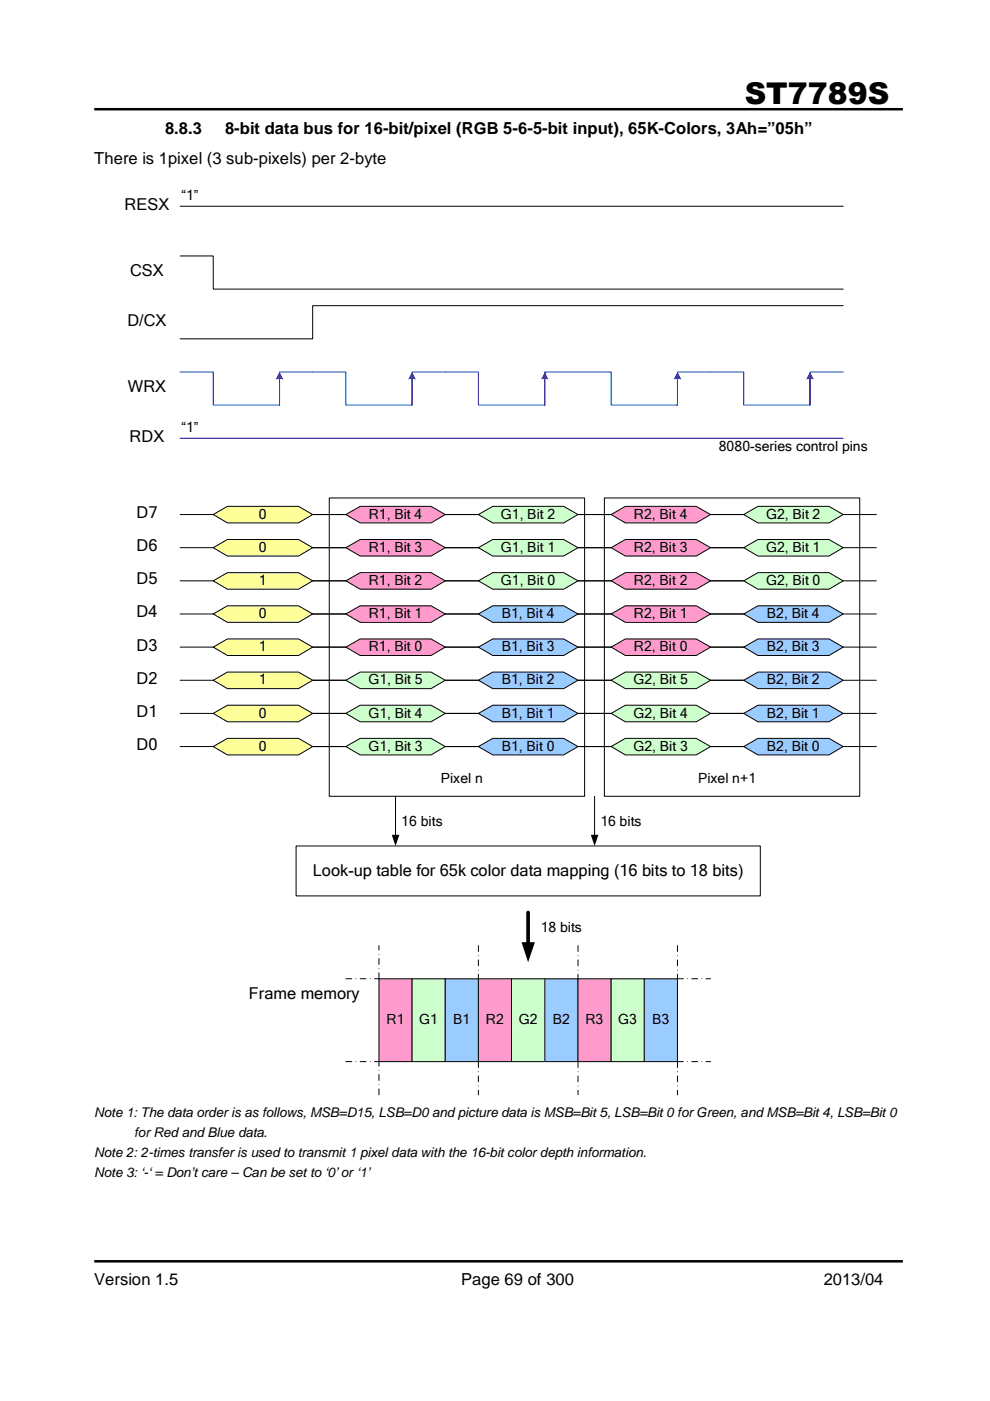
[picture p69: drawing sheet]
<svg xmlns="http://www.w3.org/2000/svg" width="210mm" height="297mm" viewBox="0 0 210 297" stroke-linecap="round" stroke-linejoin="round" font-family="sans-serif">
<defs><g id="words">
<text font-size="6.3" x="157.9" y="22">ST7789S</text>
<g font-size="3.5">
<text x="35" y="28.4">8.8.3</text>
<text x="47.7" y="28.4">8-bit data bus for 16-bit/pixel (RGB 5-6-5-bit input), 65K-Colors, 3Ah=”05h”</text>
<text x="20" y="34.8">There is 1pixel (3 sub-pixels) per 2-byte</text>
<text x="26.4" y="44.5">RESX</text>
<text x="27.6" y="58.5">CSX</text>
<text x="27" y="69">D/CX</text>
<text x="27.1" y="83.1">WRX</text>
<text x="27.5" y="93.6">RDX</text>
<text x="28.9" y="109.8">D7</text>
<text x="28.9" y="116.8">D6</text>
<text x="28.9" y="123.9">D5</text>
<text x="28.9" y="130.9">D4</text>
<text x="28.9" y="137.9">D3</text>
<text x="28.9" y="144.9">D2</text>
<text x="28.9" y="152">D1</text>
<text x="28.9" y="159">D0</text>
<text x="66.3" y="185.7">Look-up table for 65k color data mapping (16 bits to 18 bits)</text>
<text x="52.8" y="211.8">Frame memory</text>
<text x="20" y="272.5">Version 1.5</text>
<text x="97.8" y="272.5">Page 69 of 300</text>
<text x="174.7" y="272.5">2013/04</text>
</g>
<g font-size="3">
<text x="38.5" y="42.5">“1”</text>
<text x="38.5" y="91.7">“1”</text>
<text x="152.4" y="95.5">8080-series control pins</text>
<text x="54.9" y="110">0</text>
<text x="78.2" y="110">R1, Bit 4</text>
<text x="106.2" y="110">G1, Bit 2</text>
<text x="134.4" y="110">R2, Bit 4</text>
<text x="162.4" y="110">G2, Bit 2</text>
<text x="54.9" y="117">0</text>
<text x="78.2" y="117">R1, Bit 3</text>
<text x="106.2" y="117">G1, Bit 1</text>
<text x="134.4" y="117">R2, Bit 3</text>
<text x="162.4" y="117">G2, Bit 1</text>
<text x="54.9" y="124">1</text>
<text x="78.2" y="124">R1, Bit 2</text>
<text x="106.2" y="124">G1, Bit 0</text>
<text x="134.4" y="124">R2, Bit 2</text>
<text x="162.4" y="124">G2, Bit 0</text>
<text x="54.9" y="131.1">0</text>
<text x="78.2" y="131.1">R1, Bit 1</text>
<text x="106.4" y="131.1">B1, Bit 4</text>
<text x="134.4" y="131.1">R2, Bit 1</text>
<text x="162.6" y="131.1">B2, Bit 4</text>
<text x="54.9" y="138.1">1</text>
<text x="78.2" y="138.1">R1, Bit 0</text>
<text x="106.4" y="138.1">B1, Bit 3</text>
<text x="134.4" y="138.1">R2, Bit 0</text>
<text x="162.6" y="138.1">B2, Bit 3</text>
<text x="54.9" y="145.1">1</text>
<text x="78.1" y="145.1">G1, Bit 5</text>
<text x="106.4" y="145.1">B1, Bit 2</text>
<text x="134.3" y="145.1">G2, Bit 5</text>
<text x="162.6" y="145.1">B2, Bit 2</text>
<text x="54.9" y="152.1">0</text>
<text x="78.1" y="152.1">G1, Bit 4</text>
<text x="106.4" y="152.1">B1, Bit 1</text>
<text x="134.3" y="152.1">G2, Bit 4</text>
<text x="162.6" y="152.1">B2, Bit 1</text>
<text x="54.9" y="159.2">0</text>
<text x="78.1" y="159.2">G1, Bit 3</text>
<text x="106.4" y="159.2">B1, Bit 0</text>
<text x="134.3" y="159.2">G2, Bit 3</text>
<text x="162.6" y="159.2">B2, Bit 0</text>
<text x="93.5" y="166.1">Pixel n</text>
<text x="148" y="166.1">Pixel n+1</text>
<text x="85.1" y="175.2">16 bits</text>
<text x="127.3" y="175.2">16 bits</text>
<text x="114.6" y="197.7">18 bits</text>
<text x="82" y="217.2">R1</text>
<text x="88.9" y="217.2">G1</text>
<text x="96.1" y="217.2">B1</text>
<text x="103" y="217.2">R2</text>
<text x="110" y="217.2">G2</text>
<text x="117.2" y="217.2">B2</text>
<text x="124.1" y="217.2">R3</text>
<text x="131.1" y="217.2">G3</text>
<text x="138.3" y="217.2">B3</text>
</g>
<g font-size="2.8">
<text x="20" y="236.9">Note 1: The data order is as follows, MSB=D15, LSB=D0 and picture data is MSB=Bit 5, LSB=Bit 0 for Green, and MSB=Bit 4, LSB=Bit 0</text>
<text x="20" y="245.4">Note 2: 2-times transfer is used to transmit 1 pixel data with the 16-bit color depth information.</text>
<text x="28.4" y="241.1">for Red and Blue data.</text>
<text x="20" y="249.6">Note 3: ‘-‘ = Don’t care – Can be set to ‘0’ or ‘1’</text>
</g>
</g></defs>
<path d="M20 23.2h171.4M20 267.4h171.4" fill="none" stroke="#010101" stroke-width=".53"/>
<path d="M128.1 105.6h54.2v63.2h-54.2z" fill-rule="evenodd" fill="#fff"/>
<path d="M128.1 105.6h54.2v63.2h-54.2z" fill="none" stroke="#010101" stroke-width=".21"/>
<path d="M69.8 105.6h54.2v63.2h-54.2z" fill-rule="evenodd" fill="#fff"/>
<path d="M69.8 105.6h54.2v63.2h-54.2z" fill="none" stroke="#010101" stroke-width=".21"/>
<path d="M73.3 109.1l3.1-1.7h15l3 1.7-3 1.8h-15z" fill-rule="evenodd" fill="#ff9acc"/>
<path d="M66.3 109.1h7M73.3 109.1l3.1-1.7h15l3 1.7-3 1.8h-15zM94.4 109.1h7" fill="none" stroke="#010101" stroke-width=".21"/>
<path d="M101.4 109.1l3.1-1.7h15l3.1 1.7-3.1 1.8h-15z" fill-rule="evenodd" fill="#cfc"/>
<path d="M94.4 109.1h7M101.4 109.1l3.1-1.7h15l3.1 1.7-3.1 1.8h-15zM122.6 109.1h7" fill="none" stroke="#010101" stroke-width=".21"/>
<path d="M45.2 109.1l3-1.7h15.1l3 1.7-3 1.8h-15.1z" fill-rule="evenodd" fill="#ffff9a"/>
<path d="M38.2 109.1h7M45.2 109.1l3-1.7h15.1l3 1.7-3 1.8h-15.1zM66.3 109.1h7" fill="none" stroke="#010101" stroke-width=".21"/>
<path d="M38.2 78.9h7v7h14.1v-7h7M38.2 92.9h140.6M59.3 80.1v5.8" fill="none" stroke="#0101ff" stroke-width=".21"/>
<path d="M59.3 78.9l.8 1.6a1.79 1.79 0 0 0-1.6 0z" fill-rule="evenodd" fill="#0101ff"/>
<path d="M150.7 78.9h7v7h14v-7h7.1M171.7 80.1v5.8" fill="none" stroke="#0101ff" stroke-width=".21"/>
<path d="M171.7 78.9l.9 1.6a1.79 1.79 0 0 0-1.7 0z" fill-rule="evenodd" fill="#0101ff"/>
<path d="M122.6 78.9h7v7h14v-7h7.1M143.6 80.1v5.8" fill="none" stroke="#0101ff" stroke-width=".21"/>
<path d="M143.6 78.9l.8 1.6a1.79 1.79 0 0 0-1.6 0z" fill-rule="evenodd" fill="#0101ff"/>
<path d="M94.4 78.9h7v7h14.1v-7h7.1M115.5 80.1v5.8" fill="none" stroke="#0101ff" stroke-width=".21"/>
<path d="M115.5 78.9l.8 1.6a1.71 1.71 0 0 0-1.6 0z" fill-rule="evenodd" fill="#0101ff"/>
<path d="M66.3 78.9h7v7h14.1v-7h7M87.4 80.1v5.8" fill="none" stroke="#0101ff" stroke-width=".21"/>
<path d="M87.4 78.9l.8 1.6a1.79 1.79 0 0 0-1.6 0z" fill-rule="evenodd" fill="#0101ff"/>
<path d="M38.2 54.3h7v7h133.6M38.2 43.7h140.6M178.8 64.8h-112.5v7h-28.1" fill="none" stroke="#010101" stroke-width=".21"/>
<path d="M73.3 116.1l3.1-1.7h15l3 1.7-3 1.8h-15z" fill-rule="evenodd" fill="#ff9acc"/>
<path d="M66.3 116.1h7M73.3 116.1l3.1-1.7h15l3 1.7-3 1.8h-15zM94.4 116.1h7" fill="none" stroke="#010101" stroke-width=".21"/>
<path d="M101.4 116.1l3.1-1.7h15l3.1 1.7-3.1 1.8h-15z" fill-rule="evenodd" fill="#cfc"/>
<path d="M94.4 116.1h7M101.4 116.1l3.1-1.7h15l3.1 1.7-3.1 1.8h-15zM122.6 116.1h7" fill="none" stroke="#010101" stroke-width=".21"/>
<path d="M45.2 116.1l3-1.7h15.1l3 1.7-3 1.8h-15.1z" fill-rule="evenodd" fill="#ffff9a"/>
<path d="M38.2 116.1h7M45.2 116.1l3-1.7h15.1l3 1.7-3 1.8h-15.1zM66.3 116.1h7" fill="none" stroke="#010101" stroke-width=".21"/>
<path d="M73.3 123.1l3.1-1.7h15l3 1.7-3 1.8h-15z" fill-rule="evenodd" fill="#ff9acc"/>
<path d="M66.3 123.1h7M73.3 123.1l3.1-1.7h15l3 1.7-3 1.8h-15zM94.4 123.1h7" fill="none" stroke="#010101" stroke-width=".21"/>
<path d="M101.4 123.1l3.1-1.7h15l3.1 1.7-3.1 1.8h-15z" fill-rule="evenodd" fill="#cfc"/>
<path d="M94.4 123.1h7M101.4 123.1l3.1-1.7h15l3.1 1.7-3.1 1.8h-15zM122.6 123.1h7" fill="none" stroke="#010101" stroke-width=".21"/>
<path d="M45.2 123.1l3-1.7h15.1l3 1.7-3 1.8h-15.1z" fill-rule="evenodd" fill="#ffff9a"/>
<path d="M38.2 123.1h7M45.2 123.1l3-1.7h15.1l3 1.7-3 1.8h-15.1zM66.3 123.1h7" fill="none" stroke="#010101" stroke-width=".21"/>
<path d="M73.3 130.2l3.1-1.8h15l3 1.8-3 1.8h-15z" fill-rule="evenodd" fill="#ff9acc"/>
<path d="M66.3 130.2h7M73.3 130.2l3.1-1.8h15l3 1.8-3 1.8h-15zM94.4 130.2h7" fill="none" stroke="#010101" stroke-width=".21"/>
<path d="M101.4 130.2l3.1-1.8h15l3.1 1.8-3.1 1.8h-15z" fill-rule="evenodd" fill="#9accff"/>
<path d="M94.4 130.2h7M101.4 130.2l3.1-1.8h15l3.1 1.8-3.1 1.8h-15zM122.6 130.2h7" fill="none" stroke="#010101" stroke-width=".21"/>
<path d="M45.2 130.2l3-1.8h15.1l3 1.8-3 1.8h-15.1z" fill-rule="evenodd" fill="#ffff9a"/>
<path d="M38.2 130.2h7M45.2 130.2l3-1.8h15.1l3 1.8-3 1.8h-15.1zM66.3 130.2h7" fill="none" stroke="#010101" stroke-width=".21"/>
<path d="M73.3 137.2l3.1-1.7h15l3 1.7-3 1.8h-15z" fill-rule="evenodd" fill="#ff9acc"/>
<path d="M66.3 137.2h7M73.3 137.2l3.1-1.7h15l3 1.7-3 1.8h-15zM94.4 137.2h7" fill="none" stroke="#010101" stroke-width=".21"/>
<path d="M101.4 137.2l3.1-1.7h15l3.1 1.7-3.1 1.8h-15z" fill-rule="evenodd" fill="#9accff"/>
<path d="M94.4 137.2h7M101.4 137.2l3.1-1.7h15l3.1 1.7-3.1 1.8h-15zM122.6 137.2h7" fill="none" stroke="#010101" stroke-width=".21"/>
<path d="M45.2 137.2l3-1.7h15.1l3 1.7-3 1.8h-15.1z" fill-rule="evenodd" fill="#ffff9a"/>
<path d="M38.2 137.2h7M45.2 137.2l3-1.7h15.1l3 1.7-3 1.8h-15.1zM66.3 137.2h7" fill="none" stroke="#010101" stroke-width=".21"/>
<path d="M73.3 144.2l3.1-1.7h15l3 1.7-3 1.8h-15z" fill-rule="evenodd" fill="#cfc"/>
<path d="M66.3 144.2h7M73.3 144.2l3.1-1.7h15l3 1.7-3 1.8h-15zM94.4 144.2h7" fill="none" stroke="#010101" stroke-width=".21"/>
<path d="M101.4 144.2l3.1-1.7h15l3.1 1.7-3.1 1.8h-15z" fill-rule="evenodd" fill="#9accff"/>
<path d="M94.4 144.2h7M101.4 144.2l3.1-1.7h15l3.1 1.7-3.1 1.8h-15zM122.6 144.2h7" fill="none" stroke="#010101" stroke-width=".21"/>
<path d="M45.2 144.2l3-1.7h15.1l3 1.7-3 1.8h-15.1z" fill-rule="evenodd" fill="#ffff9a"/>
<path d="M38.2 144.2h7M45.2 144.2l3-1.7h15.1l3 1.7-3 1.8h-15.1zM66.3 144.2h7" fill="none" stroke="#010101" stroke-width=".21"/>
<path d="M73.3 151.3l3.1-1.8h15l3 1.8-3 1.7h-15z" fill-rule="evenodd" fill="#cfc"/>
<path d="M66.3 151.3h7M73.3 151.3l3.1-1.8h15l3 1.8-3 1.7h-15zM94.4 151.3h7" fill="none" stroke="#010101" stroke-width=".21"/>
<path d="M101.4 151.3l3.1-1.8h15l3.1 1.8-3.1 1.7h-15z" fill-rule="evenodd" fill="#9accff"/>
<path d="M94.4 151.3h7M101.4 151.3l3.1-1.8h15l3.1 1.8-3.1 1.7h-15zM122.6 151.3h7" fill="none" stroke="#010101" stroke-width=".21"/>
<path d="M45.2 151.3l3-1.8h15.1l3 1.8-3 1.7h-15.1z" fill-rule="evenodd" fill="#ffff9a"/>
<path d="M38.2 151.3h7M45.2 151.3l3-1.8h15.1l3 1.8-3 1.7h-15.1zM66.3 151.3h7" fill="none" stroke="#010101" stroke-width=".21"/>
<path d="M73.3 158.3l3.1-1.8h15l3 1.8-3 1.8h-15z" fill-rule="evenodd" fill="#cfc"/>
<path d="M66.3 158.3h7M73.3 158.3l3.1-1.8h15l3 1.8-3 1.8h-15zM94.4 158.3h7" fill="none" stroke="#010101" stroke-width=".21"/>
<path d="M101.4 158.3l3.1-1.8h15l3.1 1.8-3.1 1.8h-15z" fill-rule="evenodd" fill="#9accff"/>
<path d="M94.4 158.3h7M101.4 158.3l3.1-1.8h15l3.1 1.8-3.1 1.8h-15zM122.6 158.3h7" fill="none" stroke="#010101" stroke-width=".21"/>
<path d="M45.2 158.3l3-1.8h15.1l3 1.8-3 1.8h-15.1z" fill-rule="evenodd" fill="#ffff9a"/>
<path d="M38.2 158.3h7M45.2 158.3l3-1.8h15.1l3 1.8-3 1.8h-15.1zM66.3 158.3h7M62.8 179.4h98.4v10.5h-98.4zM83.9 168.8v8.4" fill="none" stroke="#010101" stroke-width=".21"/>
<path d="M83.1 177h1.6l-.8 2.4z" fill="#010101"/>
<path d="M126.1 168.8v8.4" fill="none" stroke="#010101" stroke-width=".21"/>
<path d="M125.3 177h1.6l-.8 2.4z" fill="#010101"/>
<path d="M80.3 207.5h7.1v17.6h-7.1z" fill-rule="evenodd" fill="#ff9acc"/>
<path d="M80.3 207.5h7.1v17.6h-7.1z" fill="none" stroke="#010101" stroke-width=".21"/>
<path d="M87.4 207.5h7v17.6h-7z" fill-rule="evenodd" fill="#cfc"/>
<path d="M87.4 207.5h7v17.6h-7z" fill="none" stroke="#010101" stroke-width=".21"/>
<path d="M94.4 207.5h7v17.6h-7z" fill-rule="evenodd" fill="#9accff"/>
<path d="M94.4 207.5h7v17.6h-7z" fill="none" stroke="#010101" stroke-width=".21"/>
<path d="M73.3 207.5h7M80.3 207.5v-7M101.4 200.5v7M122.6 200.5v7M143.6 200.5v7M143.6 207.5h7.1M73.3 225.1h7M80.3 232.1v-7M101.4 225.1v7M122.6 225.1v7M143.6 225.1h7.1M143.6 225.1v7" fill="none" stroke="#010101" stroke-width=".21" stroke-dasharray="1.2 .9 0 .9"/>
<path d="M101.4 207.5h7.1v17.6h-7.1z" fill-rule="evenodd" fill="#ff9acc"/>
<path d="M101.4 207.5h7.1v17.6h-7.1z" fill="none" stroke="#010101" stroke-width=".21"/>
<path d="M108.5 207.5h7v17.6h-7z" fill-rule="evenodd" fill="#cfc"/>
<path d="M108.5 207.5h7v17.6h-7z" fill="none" stroke="#010101" stroke-width=".21"/>
<path d="M115.5 207.5h7.1v17.6h-7.1z" fill-rule="evenodd" fill="#9accff"/>
<path d="M115.5 207.5h7.1v17.6h-7.1z" fill="none" stroke="#010101" stroke-width=".21"/>
<path d="M122.6 207.5h7v17.6h-7z" fill-rule="evenodd" fill="#ff9acc"/>
<path d="M122.6 207.5h7v17.6h-7z" fill="none" stroke="#010101" stroke-width=".21"/>
<path d="M129.6 207.5h7v17.6h-7z" fill-rule="evenodd" fill="#cfc"/>
<path d="M129.6 207.5h7v17.6h-7z" fill="none" stroke="#010101" stroke-width=".21"/>
<path d="M136.6 207.5h7v17.6h-7z" fill-rule="evenodd" fill="#9accff"/>
<path d="M136.6 207.5h7v17.6h-7z" fill="none" stroke="#010101" stroke-width=".21"/>
<path d="M112 193.5v6.7" fill="none" stroke="#010101" stroke-width=".77"/>
<path d="M110.6 199.8h2.8l-1.4 4.2z" fill="#010101"/>
<path d="M129.6 109.1l3-1.7h15l3.1 1.7-3.1 1.8h-15z" fill-rule="evenodd" fill="#ff9acc"/>
<path d="M122.6 109.1h7M129.6 109.1l3-1.7h15l3.1 1.7-3.1 1.8h-15zM150.7 109.1h7" fill="none" stroke="#010101" stroke-width=".21"/>
<path d="M157.7 109.1l3-1.7h15.1l3 1.7-3 1.8h-15.1z" fill-rule="evenodd" fill="#cfc"/>
<path d="M150.7 109.1h7M157.7 109.1l3-1.7h15.1l3 1.7-3 1.8h-15.1zM178.8 109.1h7" fill="none" stroke="#010101" stroke-width=".21"/>
<path d="M129.6 116.1l3-1.7h15l3.1 1.7-3.1 1.8h-15z" fill-rule="evenodd" fill="#ff9acc"/>
<path d="M122.6 116.1h7M129.6 116.1l3-1.7h15l3.1 1.7-3.1 1.8h-15zM150.7 116.1h7" fill="none" stroke="#010101" stroke-width=".21"/>
<path d="M157.7 116.1l3-1.7h15.1l3 1.7-3 1.8h-15.1z" fill-rule="evenodd" fill="#cfc"/>
<path d="M150.7 116.1h7M157.7 116.1l3-1.7h15.1l3 1.7-3 1.8h-15.1zM178.8 116.1h7" fill="none" stroke="#010101" stroke-width=".21"/>
<path d="M129.6 123.1l3-1.7h15l3.1 1.7-3.1 1.8h-15z" fill-rule="evenodd" fill="#ff9acc"/>
<path d="M122.6 123.1h7M129.6 123.1l3-1.7h15l3.1 1.7-3.1 1.8h-15zM150.7 123.1h7" fill="none" stroke="#010101" stroke-width=".21"/>
<path d="M157.7 123.1l3-1.7h15.1l3 1.7-3 1.8h-15.1z" fill-rule="evenodd" fill="#cfc"/>
<path d="M150.7 123.1h7M157.7 123.1l3-1.7h15.1l3 1.7-3 1.8h-15.1zM178.8 123.1h7" fill="none" stroke="#010101" stroke-width=".21"/>
<path d="M129.6 130.2l3-1.8h15l3.1 1.8-3.1 1.8h-15z" fill-rule="evenodd" fill="#ff9acc"/>
<path d="M122.6 130.2h7M129.6 130.2l3-1.8h15l3.1 1.8-3.1 1.8h-15zM150.7 130.2h7" fill="none" stroke="#010101" stroke-width=".21"/>
<path d="M157.7 130.2l3-1.8h15.1l3 1.8-3 1.8h-15.1z" fill-rule="evenodd" fill="#9accff"/>
<path d="M150.7 130.2h7M157.7 130.2l3-1.8h15.1l3 1.8-3 1.8h-15.1zM178.8 130.2h7" fill="none" stroke="#010101" stroke-width=".21"/>
<path d="M129.6 137.2l3-1.7h15l3.1 1.7-3.1 1.8h-15z" fill-rule="evenodd" fill="#ff9acc"/>
<path d="M122.6 137.2h7M129.6 137.2l3-1.7h15l3.1 1.7-3.1 1.8h-15zM150.7 137.2h7" fill="none" stroke="#010101" stroke-width=".21"/>
<path d="M157.7 137.2l3-1.7h15.1l3 1.7-3 1.8h-15.1z" fill-rule="evenodd" fill="#9accff"/>
<path d="M150.7 137.2h7M157.7 137.2l3-1.7h15.1l3 1.7-3 1.8h-15.1zM178.8 137.2h7" fill="none" stroke="#010101" stroke-width=".21"/>
<path d="M129.6 144.2l3-1.7h15l3.1 1.7-3.1 1.8h-15z" fill-rule="evenodd" fill="#cfc"/>
<path d="M122.6 144.2h7M129.6 144.2l3-1.7h15l3.1 1.7-3.1 1.8h-15zM150.7 144.2h7" fill="none" stroke="#010101" stroke-width=".21"/>
<path d="M157.7 144.2l3-1.7h15.1l3 1.7-3 1.8h-15.1z" fill-rule="evenodd" fill="#9accff"/>
<path d="M150.7 144.2h7M157.7 144.2l3-1.7h15.1l3 1.7-3 1.8h-15.1zM178.8 144.2h7" fill="none" stroke="#010101" stroke-width=".21"/>
<path d="M129.6 151.3l3-1.8h15l3.1 1.8-3.1 1.7h-15z" fill-rule="evenodd" fill="#cfc"/>
<path d="M122.6 151.3h7M129.6 151.3l3-1.8h15l3.1 1.8-3.1 1.7h-15zM150.7 151.3h7" fill="none" stroke="#010101" stroke-width=".21"/>
<path d="M157.7 151.3l3-1.8h15.1l3 1.8-3 1.7h-15.1z" fill-rule="evenodd" fill="#9accff"/>
<path d="M150.7 151.3h7M157.7 151.3l3-1.8h15.1l3 1.8-3 1.7h-15.1zM178.8 151.3h7" fill="none" stroke="#010101" stroke-width=".21"/>
<path d="M129.6 158.3l3-1.8h15l3.1 1.8-3.1 1.8h-15z" fill-rule="evenodd" fill="#cfc"/>
<path d="M122.6 158.3h7M129.6 158.3l3-1.8h15l3.1 1.8-3.1 1.8h-15zM150.7 158.3h7" fill="none" stroke="#010101" stroke-width=".21"/>
<path d="M157.7 158.3l3-1.8h15.1l3 1.8-3 1.8h-15.1z" fill-rule="evenodd" fill="#9accff"/>
<path d="M150.7 158.3h7M157.7 158.3l3-1.8h15.1l3 1.8-3 1.8h-15.1zM178.8 158.3h7" fill="none" stroke="#010101" stroke-width=".21"/>
<path d="M31.1 46.4h142v6.3h-142z" fill-rule="evenodd" fill="#fff"/>
<use href="#words"/>
</svg>
